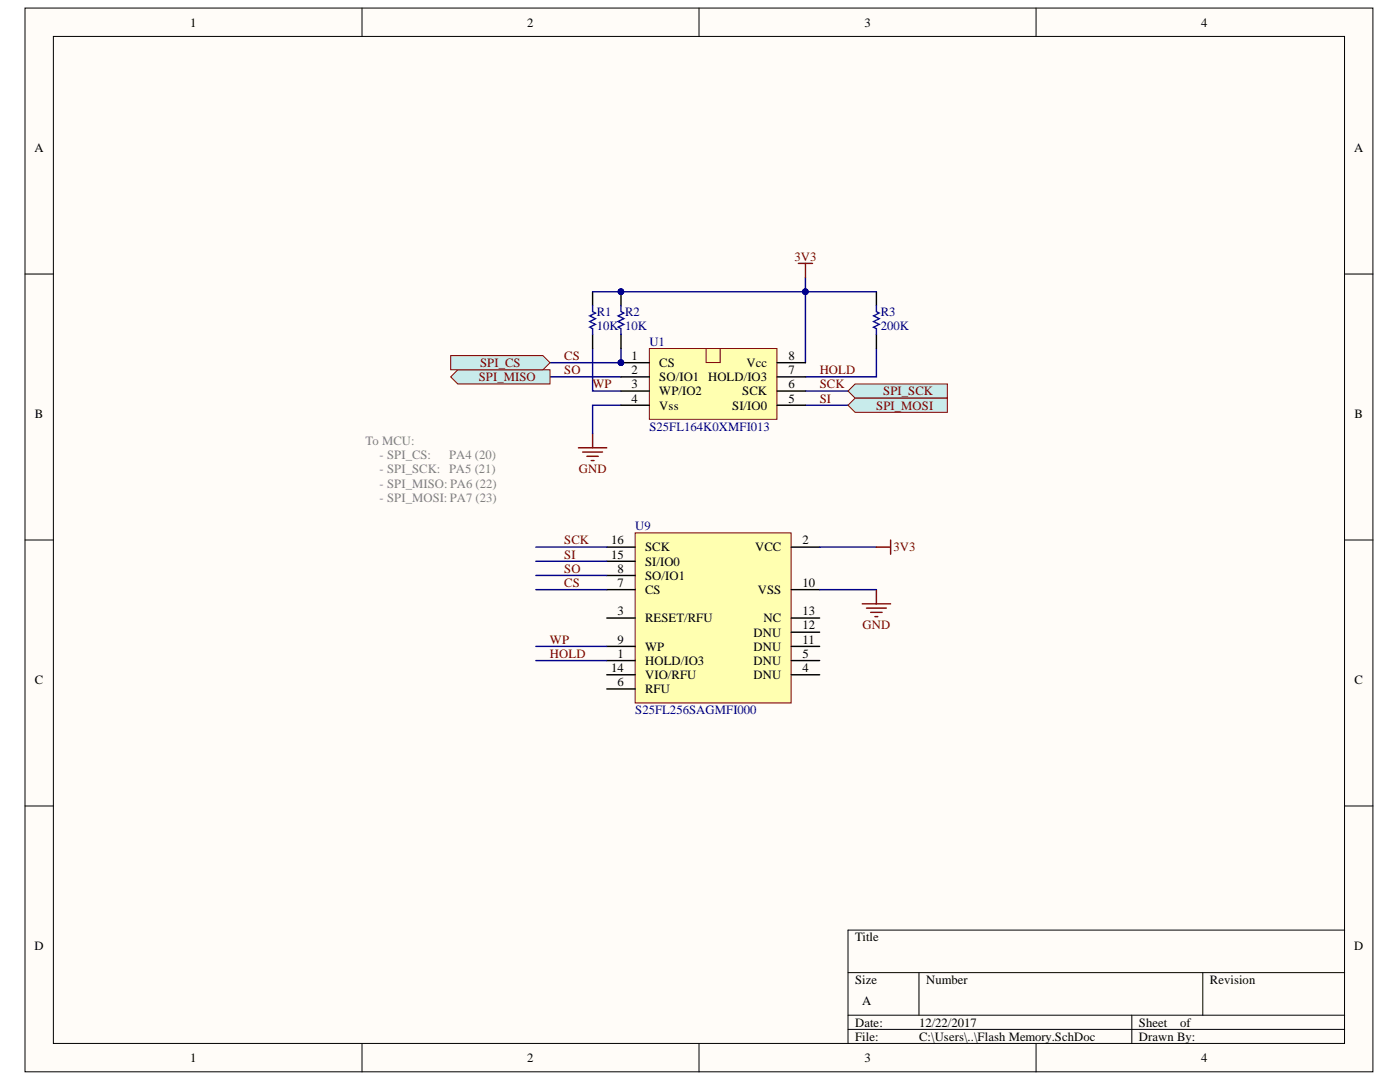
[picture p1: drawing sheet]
<svg xmlns="http://www.w3.org/2000/svg" width="279mm" height="216mm" viewBox="0 0 279 216" stroke-linecap="round" stroke-linejoin="round" font-family="sans-serif">
<defs><g id="words">
<g font-size="2.5">
<text x="38" y="5.3">1</text>
<text x="105.2" y="5.3">2</text>
<text x="172.5" y="5.3">3</text>
<text x="239.7" y="5.3">4</text>
<text x="6.9" y="30.4">A</text>
<text x="270.3" y="30.4">A</text>
<text x="126" y="71.8">1</text>
<text x="157.3" y="71.8">8</text>
<text x="126" y="74.7">2</text>
<text x="126" y="77.5">3</text>
<text x="131.6" y="73.2">CS</text>
<text x="131.6" y="76.1">SO/IO1 HOLD/IO3</text>
<text x="149" y="73.2">Vcc</text>
<text x="157.3" y="77.5">6</text>
<text x="157.3" y="74.7">7</text>
<text x="7" y="83.5">B</text>
<text x="126" y="80.3">4</text>
<text x="131.6" y="78.9">WP/IO2</text>
<text x="131.6" y="81.7">Vss</text>
<text x="146.1" y="81.7">SI/IO0</text>
<text x="148.1" y="78.9">SCK</text>
<text x="157.3" y="80.3">5</text>
<text x="270.3" y="83.5">B</text>
<text x="121.9" y="111.5">15</text>
<text x="121.9" y="108.6">16</text>
<text x="128.7" y="112.9">SI/IO0</text>
<text x="128.7" y="110">SCK</text>
<text x="150.7" y="110">VCC</text>
<text x="160.2" y="108.6">2</text>
<text x="123.2" y="117.1">7</text>
<text x="123.2" y="114.3">8</text>
<text x="128.7" y="118.5">CS</text>
<text x="128.7" y="115.7">SO/IO1</text>
<text x="151.2" y="118.5">VSS</text>
<text x="160.2" y="117.1">10</text>
<text x="123.2" y="122.7">3</text>
<text x="128.7" y="124.2">RESET/RFU</text>
<text x="152.4" y="124.2">NC</text>
<text x="160.2" y="125.6">12</text>
<text x="160.2" y="122.7">13</text>
<text x="123.2" y="131.2">1</text>
<text x="123.2" y="128.4">9</text>
<text x="128.7" y="129.8">WP</text>
<text x="150.4" y="129.8">DNU</text>
<text x="150.4" y="127">DNU</text>
<text x="160.2" y="131.2">5</text>
<text x="160.2" y="128.4">11</text>
<text x="7" y="136.6">C</text>
<text x="121.9" y="134.1">14</text>
<text x="123.2" y="136.9">6</text>
<text x="128.7" y="132.7">HOLD/IO3</text>
<text x="128.7" y="135.5">VIO/RFU</text>
<text x="150.4" y="135.5">DNU</text>
<text x="150.4" y="132.7">DNU</text>
<text x="160.2" y="134.1">4</text>
<text x="270.3" y="136.6">C</text>
<text x="128.7" y="138.3">RFU</text>
<text x="6.9" y="189.6">D</text>
<text x="170.6" y="187.9">Title</text>
<text x="270.3" y="189.6">D</text>
<text x="170.6" y="196.4">Size</text>
<text x="184.8" y="196.4">Number</text>
<text x="241.5" y="196.4">Revision</text>
<text x="172.1" y="200.6">A</text>
<text x="170.6" y="204.9">Date:</text>
<text x="170.6" y="207.7">File:</text>
<text x="183.4" y="204.9">12/22/2017</text>
<text x="183.4" y="207.7">C:\Users\..\Flash Memory.SchDoc</text>
<text x="227.3" y="204.9">Sheet</text>
<text x="227.3" y="207.7">Drawn By:</text>
<text x="235.5" y="204.9">of</text>
<text x="38" y="211.9">1</text>
<text x="105.2" y="211.9">2</text>
<text x="172.5" y="211.9">3</text>
<text x="239.7" y="211.9">4</text>
</g>
<g font-size="2.5" fill="#800000">
<text x="158.6" y="52">3V3</text>
<text x="112.6" y="71.8">CS</text>
<text x="95.6" y="76.1">SPI_MISO</text>
<text x="95.8" y="73.2">SPI_CS</text>
<text x="112.6" y="74.7">SO</text>
<text x="118.3" y="77.5">WP</text>
<text x="163.6" y="77.5">SCK</text>
<text x="163.6" y="74.7">HOLD</text>
<text x="163.6" y="80.3">SI</text>
<text x="174.9" y="81.7">SPI_MOSI</text>
<text x="176.3" y="78.9">SPI_SCK</text>
<text x="115.5" y="94.5">GND</text>
<text x="112.6" y="111.5">SI</text>
<text x="112.6" y="108.6">SCK</text>
<text x="178.3" y="110">3V3</text>
<text x="112.6" y="114.3">SO</text>
<text x="112.6" y="117.1">CS</text>
<text x="172.1" y="125.6">GND</text>
<text x="109.8" y="131.2">HOLD</text>
<text x="109.8" y="128.4">WP</text>
</g>
<g font-size="2.5" fill="#000080">
<text x="119.1" y="65.9">10K 10K</text>
<text x="119.1" y="63">R1</text>
<text x="124.8" y="63">R2</text>
<text x="175.8" y="65.9">200K</text>
<text x="175.8" y="63">R3</text>
<text x="129.6" y="69">U1</text>
<text x="129.6" y="86">S25FL164K0XMFI013</text>
<text x="126.8" y="105.8">U9</text>
<text x="126.8" y="142.6">S25FL256SAGMFI000</text>
</g>
<g font-size="2.5" fill="#808080">
<text x="72.9" y="88.8">To MCU:</text>
<text x="75.8" y="91.6">- SPI_CS:</text>
<text x="75.8" y="94.5">- SPI_SCK: PA5 (21)</text>
<text x="89.7" y="91.6">PA4 (20)</text>
<text x="75.8" y="100.1">- SPI_MOSI: PA7 (23)</text>
<text x="75.8" y="97.3">- SPI_MISO: PA6 (22)</text>
</g>
</g></defs>
<g fill="#fffcf8" stroke="#000" stroke-width=".2">
<path d="M5 1.6h269v212.3h-269z"/>
<path d="M10.7 7.3h257.6v200.9h-257.6z"/>
</g>
<g fill="none" stroke="#000" stroke-width=".2">
<path d="M72.2 1.6v5.7M139.5 1.6v5.7M206.8 1.6v5.7M5 54.7h5.7M268.4 54.7h5.6M5 107.8h5.7M268.4 107.8h5.6M5 160.8h5.7M268.4 160.8h5.6M169.2 194.1h99.2M183.4 194.1v8.5M240 194.1v8.5"/>
<path d="M268.4 185.6h-99.2v22.6M72.2 208.2v5.7M139.5 208.2v5.7M169.2 202.6h99.2M169.2 205.4h99.2M206.8 208.2v5.7M225.9 202.6v5.6"/>
</g>
<path d="M159.3 52.6h2.9M160.7 52.6v2.8M115.4 89.4h5.7M116.3 90.2h3.9M117.1 91.1h2.3M118 91.9h.5M118.3 86.5v2.9" fill="none" stroke="#800000" stroke-width=".28"/>
<path d="M160.7 55.4v17M109.8 75.2h14.1M118.3 69.5v8.5h5.6M123.9 69.5v2.9h-14.1M160.7 78h8.5M174.9 69.5v5.7h-14.2M123.9 80.9h-5.6v5.6M160.7 80.9h8.5" fill="none" stroke="#000080" stroke-width=".28"/>
<g fill="#000080" stroke="#000080" stroke-width=".2">
<circle cx="160.7" cy="58.2" r=".55"/>
<circle cx="123.9" cy="72.4" r=".55"/>
<circle cx="123.9" cy="58.2" r=".55"/>
</g>
<path d="M118.3 58.2v2.8M123.9 58.2v2.8M174.9 58.2v2.8M118.3 66.7v2.8M123.9 66.7v2.8M174.9 66.7v2.8" fill="none" stroke="#000" stroke-width=".28"/>
<path d="M118.3 61v1.2l.5 .3-1.1 .5 1.1 .6-1.1 .6 1.1 .5-1.1 .6 .6 .3v1.1M123.9 61v1.2l.6 .3-1.1 .5 1.1 .6-1.1 .6 1.1 .5-1.1 .6 .5 .3v1.1M174.9 61v1.2l.6 .3-1.2 .5 1.2 .6-1.2 .6 1.2 .5-1.2 .6 .6 .3v1.1" fill="none" stroke="#00f" stroke-width=".28"/>
<path d="M129.6 69.5h25.5v14.2h-25.5z" fill="#ffffb0" stroke="#800000" stroke-width=".2"/>
<path d="M123.9 72.4h5.7M123.9 75.2h5.7M123.9 78h5.7M155.1 72.4h5.6M155.1 75.2h5.6M155.1 78h5.6M123.9 80.9h5.7M155.1 80.9h5.6" fill="none" stroke="#000" stroke-width=".28"/>
<circle cx="123.9" cy="72.4" r=".55" fill="#000080" stroke="#000080" stroke-width=".2"/>
<path d="M140.9 69.5h2.8v2.8h-2.8z" fill="#ffffb0" stroke="#800000" stroke-width=".2"/>
<circle cx="123.9" cy="72.4" r=".55" fill="#000080" stroke="#000080" stroke-width=".2"/>
<g fill="#c8ebeb" stroke="#800000" stroke-width=".2">
<path d="M169.2 78l1.5-1.4h18.4v2.8h-18.4z" fill-rule="evenodd"/>
<path d="M89.9 75.2l1.5-1.4h18.4v2.8h-18.4z" fill-rule="evenodd"/>
<path d="M169.2 80.9l1.5-1.5h18.4v2.9h-18.4z" fill-rule="evenodd"/>
<path d="M89.9 71h18.5l1.4 1.4-1.4 1.4h-18.5z" fill-rule="evenodd"/>
</g>
<path d="M126.8 106.3h31.1v34h-31.1z" fill="#ffffb0" stroke="#800000" stroke-width=".2"/>
<g fill="none" stroke="#000" stroke-width=".28">
<path d="M121.1 109.2h5.7M121.1 117.7h5.7M121.1 114.8h5.7M121.1 112h5.7M157.9 109.2h5.7M157.9 117.7h5.7M121.1 131.8h5.7M121.1 123.3h5.7M121.1 134.6h5.7M121.1 137.5h5.7M121.1 129h5.7M157.9 131.8h5.7"/>
<path d="M157.9 123.3h5.7M157.9 134.6h5.7M157.9 129h5.7M157.9 126.1h5.7"/>
</g>
<path d="M118.3 58.2h56.6M106.9 109.2h14.2M106.9 112h14.2M106.9 114.8h14.2M106.9 117.7h14.2M163.6 109.2h11.3M163.6 117.7h11.3M106.9 131.8h14.2M106.9 129h14.2" fill="none" stroke="#000080" stroke-width=".28"/>
<path d="M174.9 117.7v2.8M174.9 109.2h2.8M177.7 107.8v2.8M172.1 120.5h5.6M172.9 121.3h4M173.8 122.2h2.2M174.6 123h.6" fill="none" stroke="#800000" stroke-width=".28"/>
<g fill="#000080" stroke="#000080" stroke-width=".2">
<circle cx="160.7" cy="58.2" r=".55"/>
<circle cx="123.9" cy="58.2" r=".55"/>
</g>
<use href="#words"/>
</svg>
